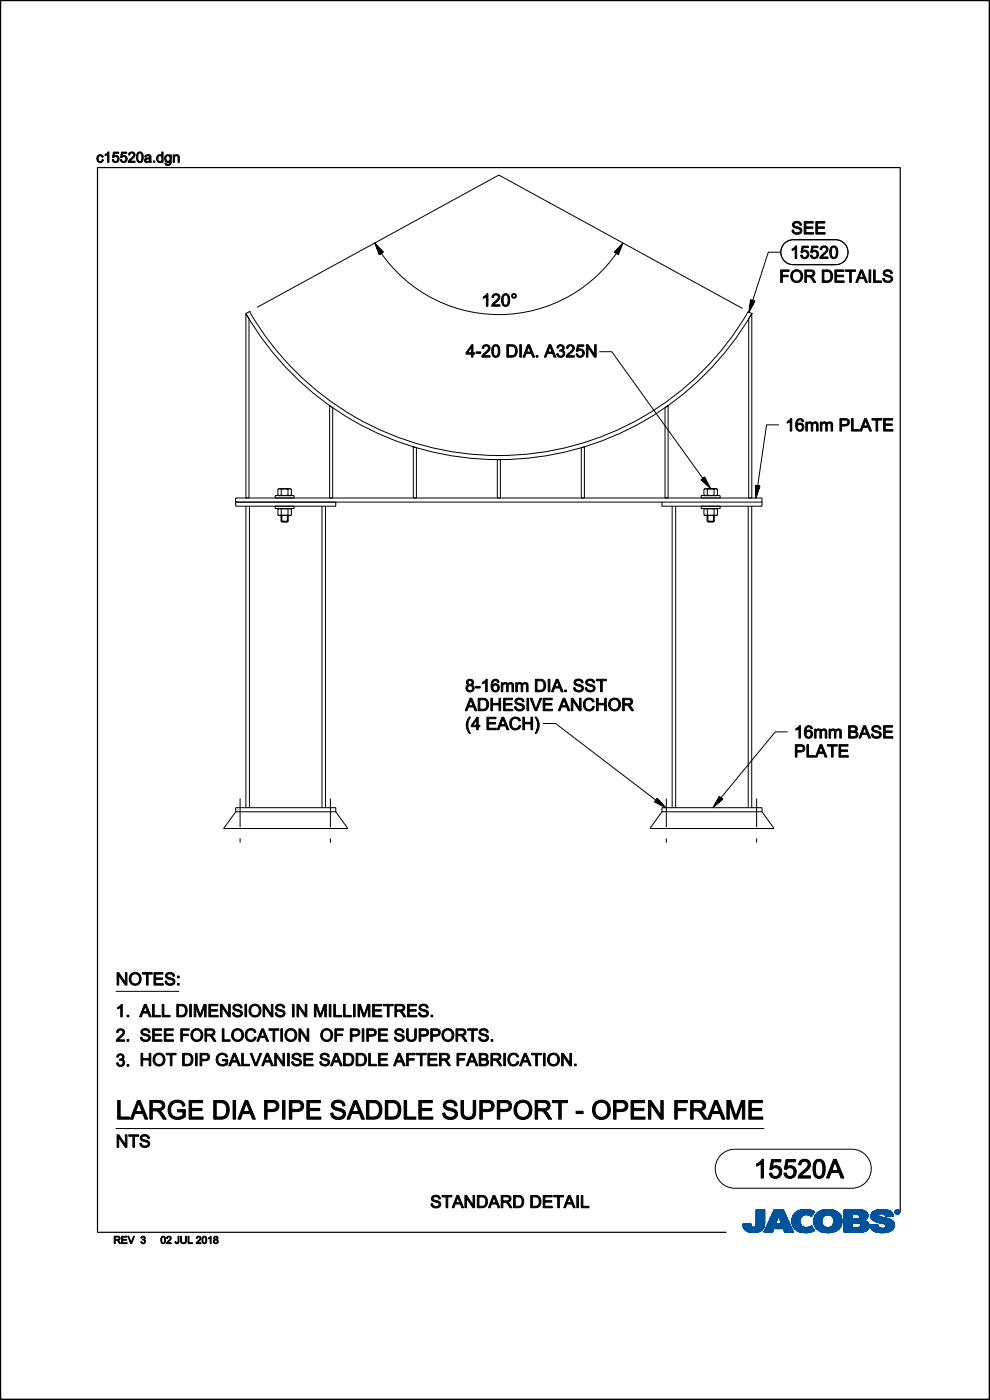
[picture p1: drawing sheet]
<svg xmlns="http://www.w3.org/2000/svg" width="210mm" height="297mm" viewBox="0 0 210 297" stroke-linecap="round" stroke-linejoin="round" font-family="sans-serif">
<path d="M191 257.3v-221.8h-170.3v225.9h133.4M.1 296.6v.3h209.7v-296.8h-209.7v296.8" fill="none" stroke="#000" stroke-width=".25"/>
<g fill="#000" stroke="#000" stroke-width=".21">
<path d="M20.7 33a.68 .68 0 0 1 1.2 .3l-.3 .1a.48 .48 0 0 0-.6-.3 .48 .48 0 0 0-.2 .7 .42 .42 0 0 0 .4 .5 .42 .42 0 0 0 .5-.4h.2a.76 .76 0 0 1-1.1 .5 .76 .76 0 0 1-.2-1.2z" fill-rule="evenodd"/>
<path d="M22.3 32.8l.8-.6v2.2h-.3v-1.7l-.5 .3z" fill-rule="evenodd"/>
<path d="M24.1 32.3h1.1v.2h-.9l-.1 .6a.73 .73 0 0 1 1 .4 .73 .73 0 0 1-.5 1 .73 .73 0 0 1-.9-.6l.3-.1a.48 .48 0 0 0 .6 .3 .48 .48 0 0 0 .3-.7 .48 .48 0 0 0-.7-.1l-.4 .1z" fill-rule="evenodd"/>
<path d="M25.8 32.3h1.1v.2h-.9l-.1 .6a.73 .73 0 0 1 1 .4 .73 .73 0 0 1-.5 1 .73 .73 0 0 1-.9-.6l.3-.1a.48 .48 0 0 0 .7 .3 .48 .48 0 0 0 .2-.7 .48 .48 0 0 0-.7-.1l-.4 .1z" fill-rule="evenodd"/>
<path d="M27.5 32.4a.72 .72 0 0 1 1.1 .2 .72 .72 0 0 1-.4 1l-.6 .6h1.1v.2h-1.5l.3-.5a1.2 1.2 0 0 0 .8-1.3l-.5-.1-.3 .4h-.3z" fill-rule="evenodd"/>
<path d="M29.3 32.4a1.54 1.54 0 0 0 .2 2.1 1.07 1.07 0 0 0 .8-1.7 .67 .67 0 0 0-1-.4zM29.4 32.6a.38 .38 0 0 1 .4-.1 .38 .38 0 0 1 .2 .3l.1 .9a.45 .45 0 0 1-.4 .6 .45 .45 0 0 1-.5-.6z" fill-rule="evenodd"/>
<path d="M30.8 33l-.1 .3h.3a.35 .35 0 0 1 .4-.3 .35 .35 0 0 1 .2 .5h-.3a.52 .52 0 0 0-.6 .7 .52 .52 0 0 0 .8 .2l.3-.2v.2h.3l-.1-.4a.9 .9 0 0 0-.3-1.1l-.5-.1zM31 33.8l.8-.2a.42 .42 0 0 1-.3 .6 .42 .42 0 0 1-.5-.3z" fill-rule="evenodd"/>
<path d="M32.5 34.1h.3v.3h-.3z" fill-rule="evenodd"/>
<path d="M33.4 33a.77 .77 0 0 0-.1 1.1 .77 .77 0 0 0 1 .1v.2h.3v-2.2h-.3v.8l-.4-.2zM33.6 33.2a.57 .57 0 0 1 .8 .3 .57 .57 0 0 1-.3 .7 .6 .6 0 0 1-.6-.3 .6 .6 0 0 1 .1-.7z" fill-rule="evenodd"/>
<path d="M35.1 33a.76 .76 0 0 0-.1 1.1 .76 .76 0 0 0 1 .1 .45 .45 0 0 1-.2 .6 .45 .45 0 0 1-.6-.2h-.2a.7 .7 0 0 0 .8 .5 .7 .7 0 0 0 .5-.9v-1.4h-.2v.2l-.3-.2h-.4zM35.3 33.2a.51 .51 0 0 1 .8 .4 .51 .51 0 0 1-.8 .5l-.1-.5z" fill-rule="evenodd"/>
<path d="M36.7 32.8h.3v.3a.57 .57 0 0 1 .7-.3 .57 .57 0 0 1 .3 .7v.9h-.2v-.9a.4 .4 0 0 0-.5-.5 .4 .4 0 0 0-.3 .6v.8h-.3z" fill-rule="evenodd"/>
<path d="M165.6 57.3h1.8v.3h-1.5v.8h1.3v.3h-1.3v1.2h-.3z" fill-rule="evenodd"/>
<path d="M168.1 57.6a1.34 1.34 0 0 0 0 2 1.34 1.34 0 0 0 2-.3 1.33 1.33 0 0 0-.2-1.8 1.33 1.33 0 0 0-1.8 .1zM168.4 57.8a.99 .99 0 0 1 1.5 .8 .99 .99 0 0 1-1.5 .8l-.3-.8z" fill-rule="evenodd"/>
<path d="M168.3 47.2a1.04 1.04 0 0 1 1.7 .6h-.3a.63 .63 0 0 0-.6-.5 .63 .63 0 0 0-.6 .5l.3 .2a1.05 1.05 0 0 1 1.3 1.1 1.11 1.11 0 0 1-1.2 .6 1.11 1.11 0 0 1-.9-.9h.3a.72 .72 0 0 0 .7 .6 .72 .72 0 0 0 .7-.6l-.3-.3a.98 .98 0 0 1-1.2-1.2z" fill-rule="evenodd"/>
<path d="M168 52.8l.8-.6h.2v2.6h-.3v-2l-.7 .3z" fill-rule="evenodd"/>
<path d="M170.1 52.2h1.4v.3h-1.1l-.1 .7a.88 .88 0 0 1 1.2 .5 .88 .88 0 0 1-.6 1.1 .88 .88 0 0 1-1.1-.7h.4a.58 .58 0 0 0 .7 .4 .58 .58 0 0 0 .4-.7 .58 .58 0 0 0-.6-.4l-.5 .2h-.3z" fill-rule="evenodd"/>
<path d="M170.6 47h1.9v.3h-1.6v.8h1.5v.3h-1.5v.9h1.7v.4h-2z" fill-rule="evenodd"/>
<path d="M170.7 57.3v2.6h.4v-1.2h.4a.81 .81 0 0 1 .8 .7l.3 .5h.5l-1-1.2a.74 .74 0 0 0 .7-.8 .74 .74 0 0 0-.9-.6zM171.1 57.6h.8a.46 .46 0 0 1 .6 .5 .46 .46 0 0 1-.7 .3h-.7z" fill-rule="evenodd"/>
<path d="M172.2 52.2h1.3v.3h-1l-.2 .7a.88 .88 0 0 1 1.3 .5 .88 .88 0 0 1-.6 1.1 .88 .88 0 0 1-1.1-.7h.3a.58 .58 0 0 0 .7 .4 .58 .58 0 0 0 .4-.7 .58 .58 0 0 0-.6-.4l-.5 .2h-.3z" fill-rule="evenodd"/>
<path d="M173.1 47h1.9v.3h-1.6v.8h1.5v.3h-1.5v.9h1.6v.4h-1.9z" fill-rule="evenodd"/>
<path d="M174.4 57.3v2.6h1a1.33 1.33 0 0 0 1.2-1.3 1.33 1.33 0 0 0-1.3-1.3zM174.8 57.6h.5a1.02 1.02 0 0 1 .9 1 1.02 1.02 0 0 1-.9 1h-.5z" fill-rule="evenodd"/>
<path d="M174.2 52.4a.87 .87 0 0 1 1.4 .2 .87 .87 0 0 1-.5 1.2l-.7 .7h1.2v.3h-1.7a3 3 0 0 1 1.3-1.5 .51 .51 0 0 0-.2-.8 .51 .51 0 0 0-.7 .5l-.3-.1z" fill-rule="evenodd"/>
<path d="M176.4 52.3a1.99 1.99 0 0 0 0 2.5 .95 .95 0 0 0 1.1-.2 .95 .95 0 0 0 .2-1.1 .95 .95 0 0 0-.2-1.1 .95 .95 0 0 0-1.1-.1zM176.5 52.6l.5-.1a1.64 1.64 0 0 1 0 2.1h-.3a1.69 1.69 0 0 1-.2-2z" fill-rule="evenodd"/>
<path d="M177.1 57.3h1.9v.3h-1.6v.8h1.5v.3h-1.5v.9h1.7v.3h-2z" fill-rule="evenodd"/>
<path d="M179.4 57.3h2.1v.3h-.9v2.3h-.4v-2.3h-.8z" fill-rule="evenodd"/>
<path d="M182.5 57.3l-1 2.6h.4l.3-.8h1.1l.3 .8h.4l-1.1-2.6zM182.7 57.5l.5 1.3h-.9z" fill-rule="evenodd"/>
<path d="M184.3 57.3h.4v2.6h-.4z" fill-rule="evenodd"/>
<path d="M185.3 57.3h.3v2.3h1.4v.3h-1.7z" fill-rule="evenodd"/>
<path d="M187.6 57.4a1.04 1.04 0 0 1 1.7 .6h-.4a.63 .63 0 0 0-.6-.5 .63 .63 0 0 0-.6 .6l.4 .2a1.05 1.05 0 0 1 1.2 1.1 1.11 1.11 0 0 1-1.1 .5 1.11 1.11 0 0 1-1-.8l.4-.1a.72 .72 0 0 0 .7 .6 .72 .72 0 0 0 .7-.5l-.4-.3a.98 .98 0 0 1-1.1-1.2z" fill-rule="evenodd"/>
<path d="M100.1 73.1l-1.2 1.7v.3h1.1v.7h.3v-.7h.4v-.3h-.4v-1.7zM100 73.6v1.2h-.8z" fill-rule="evenodd"/>
<path d="M101 74.6h1v.4h-1z" fill-rule="evenodd"/>
<path d="M102.5 63l.8-.7h.2v2.7h-.3v-2.1l-.7 .4z" fill-rule="evenodd"/>
<path d="M102.5 73.3a.87 .87 0 0 1 1.4 .2 .87 .87 0 0 1-.5 1.3l-.7 .7h1.3v.3h-1.8a3 3 0 0 1 1.3-1.6 .51 .51 0 0 0-.2-.8 .51 .51 0 0 0-.7 .5h-.3z" fill-rule="evenodd"/>
<path d="M104.7 73.3a1.99 1.99 0 0 0 0 2.4 .95 .95 0 0 0 1.1-.2 .95 .95 0 0 0 .2-1 .95 .95 0 0 0-.2-1.1 .95 .95 0 0 0-1.1-.1zM104.8 73.6l.5-.2a1.64 1.64 0 0 1 0 2.1h-.3a1.69 1.69 0 0 1-.2-1.9z" fill-rule="evenodd"/>
<path d="M104.6 62.5a.87 .87 0 0 1 1.4 .2 .87 .87 0 0 1-.5 1.3l-.8 .7h1.3v.3h-1.7a3 3 0 0 1 1.3-1.6 .51 .51 0 0 0-.2-.8 .51 .51 0 0 0-.7 .5h-.3z" fill-rule="evenodd"/>
<path d="M106.8 62.5a1.99 1.99 0 0 0 0 2.4 .95 .95 0 0 0 1.1-.2 .95 .95 0 0 0 .2-1 .95 .95 0 0 0-.2-1.1 .95 .95 0 0 0-1.1-.1zM106.9 62.8l.5-.2a1.64 1.64 0 0 1 0 2.1h-.3a1.69 1.69 0 0 1-.2-1.9z" fill-rule="evenodd"/>
<path d="M107.5 73.1v2.7h1a1.33 1.33 0 0 0 1.2-1.4 1.33 1.33 0 0 0-1.3-1.3zM107.9 73.4h.5a1.02 1.02 0 0 1 .9 1 1.02 1.02 0 0 1-.9 1.1h-.5z" fill-rule="evenodd"/>
<path d="M108.5 62.8a.5 .5 0 0 0 1 0 .5 .5 0 0 0-1 0zM108.7 62.8a.3 .3 0 0 1 .6 0 .3 .3 0 0 1-.6 0z" fill-rule="evenodd"/>
<path d="M110.3 73.1h.3v2.7h-.3z" fill-rule="evenodd"/>
<path d="M111.9 73.1l-1 2.7h.4l.3-.8h1.1l.3 .8h.4l-1.1-2.7zM112.1 73.4l.5 1.3h-.9z" fill-rule="evenodd"/>
<path d="M113.7 75.4h.4v.4h-.4z" fill-rule="evenodd"/>
<path d="M116.5 73.1l-1 2.7h.3l.3-.8h1.1l.3 .8h.4l-1-2.7zM116.7 73.4l.4 1.3h-.9z" fill-rule="evenodd"/>
<path d="M118.4 73.3a.71 .71 0 0 1 1 0 .71 .71 0 0 1-.1 1 .83 .83 0 0 1 0 1.5 .83 .83 0 0 1-1.2-.7l.3-.1a.53 .53 0 0 0 .6 .5 .53 .53 0 0 0 .5-.7 .53 .53 0 0 0-.8-.3l.1-.3a.46 .46 0 0 0 .5-.3 .46 .46 0 0 0-.4-.6 .46 .46 0 0 0-.5 .6l-.3-.1z" fill-rule="evenodd"/>
<path d="M120.4 73.3a.87 .87 0 0 1 1.4 .2 .87 .87 0 0 1-.5 1.3l-.8 .7h1.3v.3h-1.7a3 3 0 0 1 1.3-1.6 .51 .51 0 0 0-.2-.8 .51 .51 0 0 0-.7 .5h-.3z" fill-rule="evenodd"/>
<path d="M122.5 73.2h1.3v.3h-1l-.2 .7a.88 .88 0 0 1 1.3 .4 .88 .88 0 0 1-.6 1.2 .88 .88 0 0 1-1.1-.7l.3-.1a.58 .58 0 0 0 .7 .4 .58 .58 0 0 0 .5-.6 .58 .58 0 0 0-.7-.5l-.4 .3-.3-.1z" fill-rule="evenodd"/>
<path d="M124.4 73.1h.3l1.4 2.1v-2.1h.4v2.7h-.4l-1.4-2.1v2.1h-.3z" fill-rule="evenodd"/>
<path d="M167 89.5l.7-.7h.3v2.7h-.4v-2.1l-.6 .4z" fill-rule="evenodd"/>
<path d="M169.1 89.1a1.68 1.68 0 0 0 .3 2.4 .85 .85 0 0 0 1.1-1 .85 .85 0 0 0-1.3-.6l-.1 .2a.69 .69 0 0 1 .2-.8 .69 .69 0 0 1 .7-.1l.2 .3h.3a.79 .79 0 0 0-.6-.7 .79 .79 0 0 0-.8 .3zM169.1 90.6a.6 .6 0 0 1 1.2 0 .6 .6 0 0 1-1.2 0z" fill-rule="evenodd"/>
<path d="M170.9 89.5h.3v.3a.65 .65 0 0 1 1.1 0 .62 .62 0 0 1 .8-.3 .62 .62 0 0 1 .4 .6v1.4h-.3v-1.3a.43 .43 0 0 0-.5-.5 .43 .43 0 0 0-.3 .6v1.2h-.3v-1.3a.44 .44 0 0 0-.6-.4 .44 .44 0 0 0-.2 .7v1h-.4z" fill-rule="evenodd"/>
<path d="M174 89.5h.3v.3a.65 .65 0 0 1 1.1 0 .62 .62 0 0 1 .7-.3 .62 .62 0 0 1 .5 .6v1.4h-.3v-1.3a.43 .43 0 0 0-.5-.5 .43 .43 0 0 0-.3 .6v1.2h-.3v-1.3a.44 .44 0 0 0-.6-.4 .44 .44 0 0 0-.3 .7v1h-.3z" fill-rule="evenodd"/>
<path d="M178.2 88.8v2.7h.3v-1.1h.7a.81 .81 0 0 0 1-.8 .81 .81 0 0 0-1-.8zM178.5 89.1h.7a.49 .49 0 0 1 .6 .5 .49 .49 0 0 1-.6 .5h-.7z" fill-rule="evenodd"/>
<path d="M180.6 88.8h.4v2.3h1.3v.4h-1.7z" fill-rule="evenodd"/>
<path d="M183.4 88.8l-1 2.7h.4l.3-.8h1.1l.3 .8h.4l-1.1-2.7zM183.6 89.1l.5 1.3h-.9z" fill-rule="evenodd"/>
<path d="M185 88.8h2.1v.3h-.9v2.4h-.4v-2.4h-.8z" fill-rule="evenodd"/>
<path d="M187.4 88.8h1.9v.3h-1.5v.8h1.4v.3h-1.4v.9h1.6v.4h-2z" fill-rule="evenodd"/>
<path d="M99.7 148.1l-1 2.7h.4l.2-.8h1.2l.3 .8h.4l-1.1-2.7zM99.9 148.4l.4 1.3h-.9z" fill-rule="evenodd"/>
<path d="M99.1 144.3l-.1 .7 .3 .3a.79 .79 0 0 0-.2 1.2 .79 .79 0 0 0 1.2 0 .79 .79 0 0 0-.2-1.2 .71 .71 0 0 0 .1-1.1 .71 .71 0 0 0-1.1 .1zM99.3 144.8a.43 .43 0 0 1 .8 0 .43 .43 0 0 1-.8 0zM99.2 146a.54 .54 0 0 1 1 0 .54 .54 0 0 1-1 0z" fill-rule="evenodd"/>
<path d="M99.6 152.1h.2l-.4 .7a3 3 0 0 0 .4 2.8h-.2a2.67 2.67 0 0 1 0-3.5z" fill-rule="evenodd"/>
<path d="M100.9 145.6h1v.4h-1z" fill-rule="evenodd"/>
<path d="M101.2 152.2l-1.2 1.7v.3h1.1v.6h.3v-.6h.4v-.3h-.4v-1.7zM101.1 152.7v1.2h-.8z" fill-rule="evenodd"/>
<path d="M101.4 148.1v2.7h1a1.33 1.33 0 0 0 1.2-1.4 1.33 1.33 0 0 0-1.3-1.3zM101.8 148.4h.5a1.02 1.02 0 0 1 1 1.1 1.02 1.02 0 0 1-.9 1h-.6z" fill-rule="evenodd"/>
<path d="M103.3 152.2h1.9v.3h-1.6v.8h1.5v.3h-1.5v.9h1.7v.3h-2z" fill-rule="evenodd"/>
<path d="M102.4 144.8l.7-.7h.2v2.7h-.3v-2.1l-.6 .4z" fill-rule="evenodd"/>
<path d="M104.1 148.1h.4v1.1h1.3v-1.1h.4v2.7h-.4v-1.3h-1.3v1.3h-.4z" fill-rule="evenodd"/>
<path d="M106.5 152.2l-1 2.6h.3l.3-.8h1.1l.3 .8h.4l-1-2.6zM106.7 152.4l.4 1.3h-.9z" fill-rule="evenodd"/>
<path d="M104.5 144.4a1.68 1.68 0 0 0 .3 2.4 .85 .85 0 0 0 1.1-1 .85 .85 0 0 0-1.3-.6l-.1 .2a.69 .69 0 0 1 .1-.8 .69 .69 0 0 1 .8-.1l.1 .3h.4a.79 .79 0 0 0-.6-.7 .79 .79 0 0 0-.8 .3zM104.5 145.9a.6 .6 0 0 1 1.2 0 .6 .6 0 0 1-1.2 0z" fill-rule="evenodd"/>
<path d="M106.3 144.8h.3v.3a.65 .65 0 0 1 1.1 0 .62 .62 0 0 1 .8-.3 .62 .62 0 0 1 .4 .6v1.4h-.3v-1.3a.43 .43 0 0 0-.5-.5 .43 .43 0 0 0-.3 .6v1.2h-.3v-1.3a.44 .44 0 0 0-.6-.4 .44 .44 0 0 0-.2 .7v1h-.4z" fill-rule="evenodd"/>
<path d="M106.8 148.1h1.9v.3h-1.6v.9h1.5v.3h-1.5v.9h1.7v.3h-2z" fill-rule="evenodd"/>
<path d="M109.5 148.3a1.04 1.04 0 0 1 1.7 .6h-.4a.63 .63 0 0 0-.6-.5 .63 .63 0 0 0-.6 .5l.4 .3a1.05 1.05 0 0 1 1.2 1 1.11 1.11 0 0 1-1.1 .6 1.11 1.11 0 0 1-1-.9h.4a.72 .72 0 0 0 .7 .6 .72 .72 0 0 0 .7-.6l-.4-.2a.98 .98 0 0 1-1.2-1.3z" fill-rule="evenodd"/>
<path d="M109.4 144.8h.3v.3a.65 .65 0 0 1 1.1 0 .62 .62 0 0 1 .7-.3 .62 .62 0 0 1 .5 .6v1.4h-.3v-1.3a.43 .43 0 0 0-.5-.5 .43 .43 0 0 0-.3 .6v1.2h-.3v-1.3a.44 .44 0 0 0-.6-.4 .44 .44 0 0 0-.3 .7v1h-.3z" fill-rule="evenodd"/>
<path d="M108.5 152.4a1.15 1.15 0 0 1 1.9 .5l-.3 .1a.87 .87 0 0 0-1.2-.5 .87 .87 0 0 0-.4 1.2 .82 .82 0 0 0 .7 .8 .82 .82 0 0 0 .9-.6l.4 .1a1.22 1.22 0 0 1-1.6 .8 1.22 1.22 0 0 1-.8-1.6z" fill-rule="evenodd"/>
<path d="M110.9 152.2h.4v1h1.3v-1h.4v2.6h-.4v-1.2h-1.3v1.2h-.4z" fill-rule="evenodd"/>
<path d="M111.8 148.1h.3v2.7h-.3z" fill-rule="evenodd"/>
<path d="M112.5 148.1h.4l.8 2.4 .8-2.4h.4l-1 2.7h-.4z" fill-rule="evenodd"/>
<path d="M113.6 144.1v2.7h.9a1.33 1.33 0 0 0 1.3-1.4 1.33 1.33 0 0 0-1.3-1.3zM113.9 144.4h.6a1.02 1.02 0 0 1 .9 1 1.02 1.02 0 0 1-.9 1h-.6z" fill-rule="evenodd"/>
<path d="M113.5 152.1h.2a2.67 2.67 0 0 1 0 3.5h-.2a3.1 3.1 0 0 0 0-3.5z" fill-rule="evenodd"/>
<path d="M115.2 148.1h1.9v.3h-1.5v.9h1.4v.3h-1.4v.9h1.6v.3h-2z" fill-rule="evenodd"/>
<path d="M116.3 144.1h.3v2.7h-.3z" fill-rule="evenodd"/>
<path d="M118 144.1l-1 2.7h.3l.3-.8h1.1l.4 .8h.3l-1-2.7zM118.2 144.4l.4 1.3h-.9z" fill-rule="evenodd"/>
<path d="M119.4 148.1l-1 2.7h.4l.3-.8h1.1l.3 .8h.4l-1.1-2.7zM119.6 148.4l.5 1.3h-.9z" fill-rule="evenodd"/>
<path d="M119.8 146.4h.3v.4h-.3z" fill-rule="evenodd"/>
<path d="M121.2 148.1h.3l1.4 2.1v-2.1h.4v2.7h-.4l-1.4-2.1v2.1h-.3z" fill-rule="evenodd"/>
<path d="M122 144.3a1.04 1.04 0 0 1 1.7 .5l-.3 .1a.63 .63 0 0 0-.7-.5 .63 .63 0 0 0-.6 .5l.4 .2a1.05 1.05 0 0 1 1.2 1.1 1.11 1.11 0 0 1-1.1 .6 1.11 1.11 0 0 1-.9-.9h.3a.72 .72 0 0 0 .7 .6 .72 .72 0 0 0 .7-.6l-.4-.3a.98 .98 0 0 1-1.1-1.2z" fill-rule="evenodd"/>
<path d="M124.5 144.3a1.04 1.04 0 0 1 1.7 .5l-.4 .1a.63 .63 0 0 0-.6-.5 .63 .63 0 0 0-.6 .5l.4 .2a1.05 1.05 0 0 1 1.2 1.1 1.11 1.11 0 0 1-1.1 .6 1.11 1.11 0 0 1-1-.9h.4a.72 .72 0 0 0 .7 .6 .72 .72 0 0 0 .7-.6l-.4-.3a.98 .98 0 0 1-1.2-1.2z" fill-rule="evenodd"/>
<path d="M124.2 148.4a1.15 1.15 0 0 1 1.8 .5h-.3a.87 .87 0 0 0-1.2-.4 .87 .87 0 0 0-.4 1.1 .82 .82 0 0 0 .7 .9 .82 .82 0 0 0 .9-.7l.4 .1a1.22 1.22 0 0 1-1.6 .9 1.22 1.22 0 0 1-.7-1.6z" fill-rule="evenodd"/>
<path d="M126.5 148.1h.4v1.1h1.4v-1.1h.3v2.7h-.3v-1.3h-1.4v1.3h-.4z" fill-rule="evenodd"/>
<path d="M126.5 144.1h2.1v.3h-.9v2.4h-.3v-2.4h-.9z" fill-rule="evenodd"/>
<path d="M129.4 148.5a1.34 1.34 0 0 0 .1 2 1.34 1.34 0 0 0 2-.3 1.33 1.33 0 0 0-.3-1.8 1.33 1.33 0 0 0-1.8 .1zM129.7 148.6a.99 .99 0 0 1 1.6 .9 .99 .99 0 0 1-1.6 .7l-.2-.7z" fill-rule="evenodd"/>
<path d="M132.1 148.1v2.7h.3v-1.2h.4a.81 .81 0 0 1 .8 .6l.4 .6h.4l-1-1.2a.74 .74 0 0 0 .8-.9 .74 .74 0 0 0-.9-.6zM132.4 148.4h.9a.46 .46 0 0 1 .5 .5 .46 .46 0 0 1-.6 .4h-.8z" fill-rule="evenodd"/>
<path d="M168.8 154.6l.8-.7h.2v2.7h-.3v-2.1l-.7 .4z" fill-rule="evenodd"/>
<path d="M170.9 154.2a1.68 1.68 0 0 0 .4 2.4 .85 .85 0 0 0 1.1-.9 .85 .85 0 0 0-1.3-.6l-.2 .1a.69 .69 0 0 1 .2-.7 .69 .69 0 0 1 .8-.2l.1 .3h.3a.78 .78 0 0 0-.6-.7 .78 .78 0 0 0-.8 .3zM171 155.8a.57 .57 0 0 1 1.1 0 .57 .57 0 0 1-1.1 0z" fill-rule="evenodd"/>
<path d="M172.8 154.7h.3v.2a.65 .65 0 0 1 1.1 .1 .62 .62 0 0 1 .7-.4 .62 .62 0 0 1 .5 .7v1.3h-.3v-1.2a.43 .43 0 0 0-.5-.5 .43 .43 0 0 0-.4 .6v1.1h-.3v-1.3a.44 .44 0 0 0-.6-.4 .44 .44 0 0 0-.2 .7v1h-.3z" fill-rule="evenodd"/>
<path d="M175.9 154.7h.3v.2a.65 .65 0 0 1 1.1 .1 .62 .62 0 0 1 .7-.4 .62 .62 0 0 1 .5 .7v1.3h-.4v-1.2a.43 .43 0 0 0-.4-.5 .43 .43 0 0 0-.4 .6v1.1h-.3v-1.3a.44 .44 0 0 0-.6-.4 .44 .44 0 0 0-.2 .7v1h-.3z" fill-rule="evenodd"/>
<path d="M180 153.9v2.7h1a.75 .75 0 0 0 .9-.5 .75 .75 0 0 0-.4-.9 .67 .67 0 0 0 .3-.9 .67 .67 0 0 0-.8-.4zM180.3 154.3h.6a.44 .44 0 0 1 .5 .1 .44 .44 0 0 1 0 .6l-1.1 .1zM180.3 155.4h.7a.49 .49 0 0 1 .6 .4 .49 .49 0 0 1-.6 .5h-.7z" fill-rule="evenodd"/>
<path d="M183.2 153.9l-1 2.7h.4l.3-.8h1.1l.3 .8h.4l-1.1-2.7zM183.4 154.2l.5 1.3h-.9z" fill-rule="evenodd"/>
<path d="M185.2 154.1a1.04 1.04 0 0 1 1.7 .6h-.4a.63 .63 0 0 0-.6-.5 .63 .63 0 0 0-.6 .5l.3 .3a1.05 1.05 0 0 1 1.3 1 1.11 1.11 0 0 1-1.1 .6 1.11 1.11 0 0 1-1-.9h.4a.72 .72 0 0 0 .7 .6 .72 .72 0 0 0 .7-.5l-.4-.3a.98 .98 0 0 1-1.2-1.2z" fill-rule="evenodd"/>
<path d="M187.4 153.9h1.9v.4h-1.5v.8h1.4v.3h-1.4v.9h1.6v.3h-2z" fill-rule="evenodd"/>
<path d="M168.7 158v2.6h.4v-1.1h.6a.81 .81 0 0 0 1-.8 .81 .81 0 0 0-1-.7zM169.1 158.3h.6a.49 .49 0 0 1 .7 .5 .49 .49 0 0 1-.7 .4h-.6z" fill-rule="evenodd"/>
<path d="M171.2 158h.3v2.3h1.3v.3h-1.6z" fill-rule="evenodd"/>
<path d="M174 158l-1.1 2.6h.4l.3-.8h1.1l.3 .8h.4l-1.1-2.6zM174.1 158.3l.5 1.2h-.9z" fill-rule="evenodd"/>
<path d="M175.5 158h2.1v.3h-.9v2.3h-.3v-2.3h-.9z" fill-rule="evenodd"/>
<path d="M178 158h1.9v.3h-1.6v.8h1.5v.3h-1.5v.9h1.6v.3h-1.9z" fill-rule="evenodd"/>
<path d="M24.8 206.3h.4l1.4 2.1v-2.1h.3v2.7h-.3l-1.4-2.1v2.1h-.4z" fill-rule="evenodd"/>
<path d="M25 213.7l.7-.6h.2v2.6h-.3v-2.1l-.6 .4z" fill-rule="evenodd"/>
<path d="M26.9 215.3h.4v.4h-.4z" fill-rule="evenodd"/>
<path d="M27.8 206.7a1.34 1.34 0 0 0 0 2 1.34 1.34 0 0 0 2-.3 1.33 1.33 0 0 0-.3-1.8 1.33 1.33 0 0 0-1.7 .1zM28 206.8a.99 .99 0 0 1 1.6 .9 .99 .99 0 0 1-1.6 .8l-.2-.8z" fill-rule="evenodd"/>
<path d="M30.6 213.1l-1 2.6h.4l.3-.8h1.1l.3 .8h.4l-1.1-2.6zM30.8 213.3l.5 1.3h-.9z" fill-rule="evenodd"/>
<path d="M30.2 206.3h2.1v.3h-.9v2.4h-.3v-2.4h-.9z" fill-rule="evenodd"/>
<path d="M32.4 213.1h.3v2.3h1.3v.3h-1.6z" fill-rule="evenodd"/>
<path d="M32.7 206.3h1.9v.3h-1.6v.9h1.5v.3h-1.5v.9h1.6v.3h-1.9z" fill-rule="evenodd"/>
<path d="M34.4 213.1h.4v2.3h1.3v.3h-1.7z" fill-rule="evenodd"/>
<path d="M35.4 206.5a1.04 1.04 0 0 1 1.6 .6h-.3a.63 .63 0 0 0-.6-.5 .63 .63 0 0 0-.6 .5l.3 .3a1.05 1.05 0 0 1 1.3 1 1.11 1.11 0 0 1-1.2 .6 1.11 1.11 0 0 1-.9-.9h.3a.72 .72 0 0 0 .7 .6 .72 .72 0 0 0 .8-.6l-.4-.2a.98 .98 0 0 1-1.2-1.3z" fill-rule="evenodd"/>
<path d="M37.5 213.1v2.6h1a1.33 1.33 0 0 0 1.2-1.3 1.33 1.33 0 0 0-1.3-1.3zM37.9 213.4h.5a1.02 1.02 0 0 1 .9 1 1.02 1.02 0 0 1-.9 1h-.5z" fill-rule="evenodd"/>
<path d="M37.6 207.1v.3h.4v-.3zM37.6 208.6v.4h.4v-.4z" fill-rule="evenodd"/>
<path d="M40.2 213.1h.4v2.6h-.4z" fill-rule="evenodd"/>
<path d="M40.8 218.6a1.34 1.34 0 0 0 .1 2 1.34 1.34 0 0 0 2-.3 1.33 1.33 0 0 0-.3-1.8 1.33 1.33 0 0 0-1.8 .1zM41.1 218.8a.99 .99 0 0 1 1.6 .8 .99 .99 0 0 1-1.6 .8l-.2-.8z" fill-rule="evenodd"/>
<path d="M41.2 213.1h.5l.8 2.2 .8-2.2h.4v2.6h-.3v-2.2l-.8 2.2h-.3l-.8-2.2v2.2h-.3z" fill-rule="evenodd"/>
<path d="M44.3 213.1h1.9v.3h-1.5v.8h1.4v.3h-1.4v.9h1.6v.3h-2z" fill-rule="evenodd"/>
<path d="M46.8 213.1h.3l1.4 2v-2h.3v2.6h-.3l-1.4-2.1v2.1h-.3z" fill-rule="evenodd"/>
<path d="M49.5 218.6a1.34 1.34 0 0 0 0 2 1.34 1.34 0 0 0 2-.3 1.33 1.33 0 0 0-.2-1.8 1.33 1.33 0 0 0-1.8 .1zM49.8 218.8a.99 .99 0 0 1 1.5 .8 .99 .99 0 0 1-1.6 .8l-.2-.8z" fill-rule="evenodd"/>
<path d="M49.7 213.2a1.04 1.04 0 0 1 1.6 .6h-.3a.63 .63 0 0 0-.6-.5 .63 .63 0 0 0-.6 .6l.3 .2a1.05 1.05 0 0 1 1.3 1.1 1.11 1.11 0 0 1-1.2 .6 1.11 1.11 0 0 1-.9-.9l.3-.1a.72 .72 0 0 0 .7 .7 .72 .72 0 0 0 .8-.6l-.4-.3a.98 .98 0 0 1-1.2-1.2z" fill-rule="evenodd"/>
<path d="M52 213.1h.3v2.6h-.3z" fill-rule="evenodd"/>
<path d="M53.2 213.4a1.34 1.34 0 0 0 0 2 1.34 1.34 0 0 0 2-.3 1.33 1.33 0 0 0-.2-1.7 1.33 1.33 0 0 0-1.8 0zM53.5 213.6a.99 .99 0 0 1 1.5 .8 .99 .99 0 0 1-1.6 .8l-.2-.8z" fill-rule="evenodd"/>
<path d="M52.4 218.5a1.15 1.15 0 0 1 1.9 .5l-.3 .1a.87 .87 0 0 0-1.2-.5 .87 .87 0 0 0-.4 1.2 .82 .82 0 0 0 .7 .8 .82 .82 0 0 0 .9-.6l.3 .1a1.22 1.22 0 0 1-1.5 .8 1.22 1.22 0 0 1-.8-1.6z" fill-rule="evenodd"/>
<path d="M55.8 213.1h.4l1.4 2v-2h.3v2.6h-.4l-1.4-2.1v2.1h-.3z" fill-rule="evenodd"/>
<path d="M58.7 213.2a1.04 1.04 0 0 1 1.7 .6h-.3a.63 .63 0 0 0-.7-.5 .63 .63 0 0 0-.6 .6l.4 .2a1.05 1.05 0 0 1 1.2 1.1 1.11 1.11 0 0 1-1.1 .6 1.11 1.11 0 0 1-.9-.9l.3-.1a.72 .72 0 0 0 .7 .7 .72 .72 0 0 0 .7-.6l-.4-.3a.98 .98 0 0 1-1.1-1.2z" fill-rule="evenodd"/>
<path d="M60.8 218.6a1.34 1.34 0 0 0 0 2 1.34 1.34 0 0 0 2-.3 1.33 1.33 0 0 0-.2-1.8 1.33 1.33 0 0 0-1.8 .1zM61.1 218.8a.99 .99 0 0 1 1.5 .8 .99 .99 0 0 1-1.6 .8l-.2-.8z" fill-rule="evenodd"/>
<path d="M62 213.1h.4v2.6h-.4z" fill-rule="evenodd"/>
<path d="M63 213.1h.4l1.4 2v-2h.3v2.6h-.4l-1.4-2.1v2.1h-.3z" fill-rule="evenodd"/>
<path d="M66.7 213.1h.5l.8 2.2 .7-2.2h.5v2.6h-.3v-2.2l-.8 2.2h-.3l-.8-2.2v2.2h-.3z" fill-rule="evenodd"/>
<path d="M68.4 218.6a1.34 1.34 0 0 0 0 2 1.34 1.34 0 0 0 2-.3 1.33 1.33 0 0 0-.2-1.8 1.33 1.33 0 0 0-1.8 .1zM68.7 218.8a.99 .99 0 0 1 1.5 .8 .99 .99 0 0 1-1.5 .8l-.3-.8z" fill-rule="evenodd"/>
<path d="M69.8 213.1h.4v2.6h-.4z" fill-rule="evenodd"/>
<path d="M70.8 213.1h.3v2.3h1.3v.3h-1.6z" fill-rule="evenodd"/>
<path d="M72.9 213.1h.3v2.3h1.3v.3h-1.6z" fill-rule="evenodd"/>
<path d="M75 213.1h.3v2.6h-.3z" fill-rule="evenodd"/>
<path d="M75.9 213.1h.6l.7 2.2 .8-2.2h.5v2.6h-.4v-2.2l-.7 2.2h-.4l-.7-2.2v2.2h-.4z" fill-rule="evenodd"/>
<path d="M79 213.1h2v.3h-1.6v.8h1.5v.3h-1.5v.9h1.6v.3h-2z" fill-rule="evenodd"/>
<path d="M81.3 213.1h2.1v.3h-.9v2.3h-.3v-2.3h-.9z" fill-rule="evenodd"/>
<path d="M83.8 213.1v2.6h.3v-1.2l.8 .1 .8 1.1h.4l-1-1.2a.74 .74 0 0 0 .8-.8 .74 .74 0 0 0-1-.6zM84.1 213.4h.9a.46 .46 0 0 1 .5 .5 .46 .46 0 0 1-.6 .3h-.8z" fill-rule="evenodd"/>
<path d="M86.4 213.1h2v.3h-1.6v.8h1.5v.3h-1.5v.9h1.6v.3h-2z" fill-rule="evenodd"/>
<path d="M86.2 218.3h.4v1.5a.71 .71 0 0 0 .7 .8 .71 .71 0 0 0 .7-.8v-1.5h.3v1.5a1.05 1.05 0 0 1-1 1.1 1.05 1.05 0 0 1-1.1-1.1z" fill-rule="evenodd"/>
<path d="M89.1 213.2a1.04 1.04 0 0 1 1.7 .6h-.3a.63 .63 0 0 0-.6-.5 .63 .63 0 0 0-.7 .6l.4 .2a1.05 1.05 0 0 1 1.3 1.1 1.11 1.11 0 0 1-1.2 .6 1.11 1.11 0 0 1-.9-.9l.3-.1a.72 .72 0 0 0 .7 .7 .72 .72 0 0 0 .7-.6l-.4-.3a.98 .98 0 0 1-1.1-1.2z" fill-rule="evenodd"/>
<path d="M91.4 215.3h.4v.4h-.4z" fill-rule="evenodd"/>
<path d="M94.1 218.6a1.34 1.34 0 0 0 0 2 1.34 1.34 0 0 0 2-.3 1.33 1.33 0 0 0-.2-1.8 1.33 1.33 0 0 0-1.8 .1zM94.4 218.8a.99 .99 0 0 1 1.5 .8 .99 .99 0 0 1-1.5 .8l-.3-.8z" fill-rule="evenodd"/>
<path d="M25 223.7a.71 .71 0 0 1 1.1 0 .71 .71 0 0 1-.1 1.1 .83 .83 0 0 1 0 1.4 .83 .83 0 0 1-1.3-.7h.3a.53 .53 0 0 0 .7 .5 .53 .53 0 0 0 .4-.7 .53 .53 0 0 0-.7-.4v-.2a.46 .46 0 0 0 .6-.4 .46 .46 0 0 0-.5-.5 .46 .46 0 0 0-.4 .5l-.4-.1z" fill-rule="evenodd"/>
<path d="M25 233.5h.5v3.5h1.9v.4h-2.4z" fill-rule="evenodd"/>
<path d="M25 218.4a.87 .87 0 0 1 1.3 .2 .87 .87 0 0 1-.5 1.3l-.7 .7h1.3v.3h-1.7a3 3 0 0 1 1.2-1.5 .51 .51 0 0 0-.2-.9 .51 .51 0 0 0-.6 .5h-.4z" fill-rule="evenodd"/>
<path d="M26.9 220.5h.4v.4h-.4z" fill-rule="evenodd"/>
<path d="M26.9 225.8h.4v.4h-.4z" fill-rule="evenodd"/>
<path d="M29.2 233.5l-1.6 3.9h.6l.4-1.2h1.7l.5 1.2h.6l-1.7-3.9zM29.4 233.9l.7 1.9h-1.3z" fill-rule="evenodd"/>
<path d="M30.1 218.4a1.04 1.04 0 0 1 1.7 .6h-.3a.63 .63 0 0 0-.6-.5 .63 .63 0 0 0-.7 .5l.4 .3a1.05 1.05 0 0 1 1.3 1.1 1.11 1.11 0 0 1-1.2 .5 1.11 1.11 0 0 1-.9-.8l.3-.1a.72 .72 0 0 0 .7 .6 .72 .72 0 0 0 .7-.5l-.4-.3a.98 .98 0 0 1-1.1-1.2z" fill-rule="evenodd"/>
<path d="M29.9 223.5h.4v1h1.3v-1h.4v2.6h-.4v-1.2h-1.3v1.2h-.4z" fill-rule="evenodd"/>
<path d="M31.8 233.5v3.9h.5v-1.7h.6a1.22 1.22 0 0 1 1.2 .9l.5 .8h.7l-.8-1.3-.7-.5a1.1 1.1 0 0 0 1.1-1.2 1.1 1.1 0 0 0-1.4-.9zM32.3 233.9h1.3a.7 .7 0 0 1 .8 .7 .7 .7 0 0 1-1 .6h-1.1z" fill-rule="evenodd"/>
<path d="M32.4 218.3h1.9v.3h-1.6v.8h1.5v.3h-1.5v.9h1.7v.3h-2z" fill-rule="evenodd"/>
<path d="M32.8 223.8a1.34 1.34 0 0 0 0 2 1.34 1.34 0 0 0 2-.3 1.33 1.33 0 0 0-.2-1.8 1.33 1.33 0 0 0-1.8 .1zM33.1 224a.99 .99 0 0 1 1.6 .8 .99 .99 0 0 1-1.6 .8l-.3-.8z" fill-rule="evenodd"/>
<path d="M34.8 218.3h2v.3h-1.6v.8h1.5v.3h-1.5v.9h1.6v.3h-2z" fill-rule="evenodd"/>
<path d="M35.3 223.5h2.1v.3h-.9v2.3h-.4v-2.3h-.8z" fill-rule="evenodd"/>
<path d="M36.2 233.9a1.85 1.85 0 0 1 3.1 .7l-.5 .1a1.39 1.39 0 0 0-1.8-.7 1.39 1.39 0 0 0-.8 1.8 1.55 1.55 0 0 0 2.6 .8v-.7h-1.2v-.5h1.7v1.5a2.15 2.15 0 0 1-3 .1 2.15 2.15 0 0 1-.1-3.1z" fill-rule="evenodd"/>
<path d="M38.4 218.3h1.7v.3h-1.4v.8h1.2v.3h-1.2v1.2h-.3z" fill-rule="evenodd"/>
<path d="M38.7 223.5v2.6h1a1.33 1.33 0 0 0 1.2-1.3 1.33 1.33 0 0 0-1.2-1.3zM39.1 223.8h.5a1.02 1.02 0 0 1 1 1 1.02 1.02 0 0 1-.9 1h-.6z" fill-rule="evenodd"/>
<path d="M40.1 233.5h2.9v.4h-2.4v1.2h2.2v.5h-2.2v1.4h2.5v.4h-3z" fill-rule="evenodd"/>
<path d="M41.5 223.5h.3v2.6h-.3z" fill-rule="evenodd"/>
<path d="M42.4 223.5v2.6h.4v-1.1h.7a.81 .81 0 0 0 1-.8 .81 .81 0 0 0-1.1-.7zM42.8 223.8h.7a.49 .49 0 0 1 .6 .4 .49 .49 0 0 1-.6 .5h-.7z" fill-rule="evenodd"/>
<path d="M43.5 218.3v2.6h.3v-1.2h.4a.81 .81 0 0 1 .8 .7l.4 .5h.4l-1-1.2a.74 .74 0 0 0 .8-.8 .74 .74 0 0 0-.9-.6zM43.8 218.5h.9a.46 .46 0 0 1 .5 .5 .46 .46 0 0 1-.6 .4h-.8z" fill-rule="evenodd"/>
<path d="M45.3 233.5v3.9h1.5a1.79 1.79 0 0 0 1.8-2.3 1.64 1.64 0 0 0-1.9-1.6zM45.9 233.9h.8a1.4 1.4 0 0 1 1.3 2.1 1.11 1.11 0 0 1-1.3 1h-.8z" fill-rule="evenodd"/>
<path d="M47.2 218.3h.3v2.3h1.3v.3h-1.6z" fill-rule="evenodd"/>
<path d="M46.3 223.7a1.21 1.21 0 0 1 2 .5l-.4 .1a.96 .96 0 0 0-1.3-.5 .96 .96 0 0 0-.3 1.4 1.05 1.05 0 0 0 1.7 .4v-.5h-.8v-.3h1.1v.9a1.43 1.43 0 0 1-2.1 .1 1.43 1.43 0 0 1 .1-2.1z" fill-rule="evenodd"/>
<path d="M49.5 223.5l-1 2.6h.4l.3-.8h1.1l.3 .8h.4l-1.1-2.6zM49.7 223.7l.5 1.3h-.9z" fill-rule="evenodd"/>
<path d="M49.4 233.5h.6v3.9h-.6z" fill-rule="evenodd"/>
<path d="M52 233.5l-1.5 3.9h.5l.4-1.2h1.7l.5 1.2h.6l-1.6-3.9zM52.3 233.9l.7 1.9h-1.4z" fill-rule="evenodd"/>
<path d="M51.3 223.5h.3v2.3h1.3v.3h-1.6z" fill-rule="evenodd"/>
<path d="M53.1 223.5h.3l.9 2.3 .8-2.3h.4l-1 2.6h-.4z" fill-rule="evenodd"/>
<path d="M55.5 218.3l-1 2.6h.4l.3-.8h1.1l.3 .8h.4l-1.1-2.6zM55.7 218.5l.5 1.3h-.9z" fill-rule="evenodd"/>
<path d="M56.5 223.5l-1 2.6h.4l.3-.8h1.1l.3 .8h.4l-1.1-2.6zM56.7 223.7l.5 1.3h-.9z" fill-rule="evenodd"/>
<path d="M56.1 233.5v3.9h.6v-1.6h1a1.22 1.22 0 0 0 1.5-1.2 1.22 1.22 0 0 0-1.6-1.1zM56.7 233.9h1a.74 .74 0 0 1 .9 .7 .74 .74 0 0 1-.9 .7h-1z" fill-rule="evenodd"/>
<path d="M57 218.3h2.1v.3h-.8v2.3h-.4v-2.3h-.9z" fill-rule="evenodd"/>
<path d="M58.3 223.5h.3l1.4 2v-2h.4v2.6h-.4l-1.4-2.1v2.1h-.3z" fill-rule="evenodd"/>
<path d="M59.6 218.3h.3v2.6h-.3z" fill-rule="evenodd"/>
<path d="M59.9 233.5h.6v3.9h-.6z" fill-rule="evenodd"/>
<path d="M61 223.5h.4v2.6h-.4z" fill-rule="evenodd"/>
<path d="M61.4 233.5v3.9h.5v-1.6h1a1.22 1.22 0 0 0 1.5-1.2 1.22 1.22 0 0 0-1.5-1.1zM61.9 233.9h1a.74 .74 0 0 1 1 .7 .74 .74 0 0 1-1 .7h-1z" fill-rule="evenodd"/>
<path d="M62.2 223.6a1.04 1.04 0 0 1 1.7 .6h-.4a.63 .63 0 0 0-.6-.5 .63 .63 0 0 0-.6 .5l.4 .3a1.05 1.05 0 0 1 1.2 1.1 1.11 1.11 0 0 1-1.1 .5 1.11 1.11 0 0 1-.9-.8l.3-.1a.72 .72 0 0 0 .7 .6 .72 .72 0 0 0 .7-.5l-.4-.3a.98 .98 0 0 1-1.1-1.2z" fill-rule="evenodd"/>
<path d="M63.4 218.3h.4l1.4 2v-2h.3v2.6h-.4l-1.4-2.1v2.1h-.3z" fill-rule="evenodd"/>
<path d="M64.4 223.5h2v.3h-1.6v.8h1.5v.3h-1.5v.9h1.6v.3h-2z" fill-rule="evenodd"/>
<path d="M65.1 233.5h2.9v.4h-2.4v1.2h2.2v.5h-2.2v1.4h2.5v.4h-3z" fill-rule="evenodd"/>
<path d="M68.2 223.6a1.04 1.04 0 0 1 1.6 .6h-.3a.63 .63 0 0 0-.6-.5 .63 .63 0 0 0-.6 .5l.3 .3a1.05 1.05 0 0 1 1.3 1.1 1.11 1.11 0 0 1-1.2 .5 1.11 1.11 0 0 1-.9-.8l.3-.1a.72 .72 0 0 0 .7 .6 .72 .72 0 0 0 .8-.5l-.4-.3a.98 .98 0 0 1-1.2-1.2z" fill-rule="evenodd"/>
<path d="M71.1 223.5l-1 2.6h.4l.3-.8h1.1l.3 .8h.4l-1.1-2.6zM71.3 223.7l.5 1.3h-.9z" fill-rule="evenodd"/>
<path d="M70.6 233.8a1.56 1.56 0 0 1 2.6 .8h-.5a1 1 0 0 0-.9-.7 1 1 0 0 0-1 .5l.3 .5a2.97 2.97 0 0 1 2.1 1 1.31 1.31 0 0 1-1.7 1.6 1.35 1.35 0 0 1-1.4-1.3l.5-.1a1.14 1.14 0 0 0 1 .9 1.14 1.14 0 0 0 1.2-.6 1.5 1.5 0 0 0-1.5-.9 1.03 1.03 0 0 1-.9-.6 1.03 1.03 0 0 1 .2-1.1z" fill-rule="evenodd"/>
<path d="M71 218.3h1.8v.3h-1.4v.8h1.2v.3h-1.2v1.2h-.4z" fill-rule="evenodd"/>
<path d="M72.9 223.5v2.6h.9a1.33 1.33 0 0 0 1.3-1.3 1.33 1.33 0 0 0-1.3-1.3zM73.2 223.8h.6a1.02 1.02 0 0 1 .9 1 1.02 1.02 0 0 1-.9 1h-.6z" fill-rule="evenodd"/>
<path d="M75.1 233.5l-1.5 3.9h.5l.5-1.2h1.7l.4 1.2h.6l-1.6-3.9zM75.4 233.9l.7 1.9h-1.4z" fill-rule="evenodd"/>
<path d="M74.3 218.3v2.6h.4v-1.1h.6a.81 .81 0 0 0 1-.8 .81 .81 0 0 0-1-.7zM74.7 218.6h.6a.49 .49 0 0 1 .7 .4 .49 .49 0 0 1-.7 .5h-.6z" fill-rule="evenodd"/>
<path d="M75.5 223.5v2.6h1a1.33 1.33 0 0 0 1.2-1.3 1.33 1.33 0 0 0-1.2-1.3zM75.9 223.8h.6a1.02 1.02 0 0 1 .9 1 1.02 1.02 0 0 1-.9 1h-.6z" fill-rule="evenodd"/>
<path d="M76.8 218.3h.4v2.6h-.4z" fill-rule="evenodd"/>
<path d="M77.7 233.5v3.9h1.5a1.79 1.79 0 0 0 1.8-2.3 1.64 1.64 0 0 0-1.9-1.6zM78.3 233.9h.8a1.4 1.4 0 0 1 1.3 2.1 1.11 1.11 0 0 1-1.3 1h-.8z" fill-rule="evenodd"/>
<path d="M77.8 218.3v2.6h.4v-1.1h.6a.81 .81 0 0 0 1-.8 .81 .81 0 0 0-1-.7zM78.2 218.6h.6a.49 .49 0 0 1 .7 .4 .49 .49 0 0 1-.7 .5h-.6z" fill-rule="evenodd"/>
<path d="M78.2 223.5h.4v2.3h1.3v.3h-1.7z" fill-rule="evenodd"/>
<path d="M80.3 218.3h1.9v.3h-1.6v.8h1.5v.3h-1.5v.9h1.7v.3h-2z" fill-rule="evenodd"/>
<path d="M80.3 223.5h1.9v.3h-1.6v.8h1.5v.3h-1.5v.9h1.7v.3h-2z" fill-rule="evenodd"/>
<path d="M81.7 233.5v3.9h1.5a1.79 1.79 0 0 0 1.8-2.3 1.64 1.64 0 0 0-1.9-1.6zM82.3 233.9h.8a1.4 1.4 0 0 1 1.3 2.1 1.11 1.11 0 0 1-1.3 1h-.8z" fill-rule="evenodd"/>
<path d="M84.5 223.5l-1 2.6h.4l.2-.8h1.2l.3 .8h.4l-1.1-2.6zM84.7 223.7l.4 1.3h-.9z" fill-rule="evenodd"/>
<path d="M84 218.4a1.04 1.04 0 0 1 1.7 .6h-.4a.63 .63 0 0 0-.6-.5 .63 .63 0 0 0-.6 .5l.4 .3a1.05 1.05 0 0 1 1.2 1.1 1.11 1.11 0 0 1-1.1 .5 1.11 1.11 0 0 1-1-.8l.4-.1a.72 .72 0 0 0 .7 .6 .72 .72 0 0 0 .7-.5l-.4-.3a.98 .98 0 0 1-1.1-1.2z" fill-rule="evenodd"/>
<path d="M85.7 233.5h.5v3.5h2v.4h-2.5z" fill-rule="evenodd"/>
<path d="M86.3 223.5h1.7v.3h-1.4v.8h1.3v.3h-1.3v1.2h-.3z" fill-rule="evenodd"/>
<path d="M88.8 233.5h2.9v.4h-2.3v1.2h2.2v.5h-2.2v1.4h2.4v.4h-3z" fill-rule="evenodd"/>
<path d="M88.9 218.3v2.6h.4v-1.1h.6a.81 .81 0 0 0 1-.8 .81 .81 0 0 0-1-.7zM89.3 218.6h.6a.49 .49 0 0 1 .7 .4 .49 .49 0 0 1-.7 .5h-.6z" fill-rule="evenodd"/>
<path d="M88.3 223.5h2.1v.3h-.9v2.3h-.3v-2.3h-.9z" fill-rule="evenodd"/>
<path d="M90.8 223.5h1.9v.3h-1.6v.8h1.5v.3h-1.5v.9h1.6v.3h-1.9z" fill-rule="evenodd"/>
<path d="M91.4 218.3v2.6h.3v-1.1h.7a.81 .81 0 0 0 1-.8 .81 .81 0 0 0-1-.7zM91.7 218.6h.7a.49 .49 0 0 1 .6 .4 .49 .49 0 0 1-.6 .5h-.7z" fill-rule="evenodd"/>
<path d="M93.2 223.5v2.6h.4v-1.2h.4a.81 .81 0 0 1 .8 .7l.3 .5h.5l-1-1.2a.74 .74 0 0 0 .7-.8 .74 .74 0 0 0-.9-.6zM93.6 223.8h.8a.46 .46 0 0 1 .6 .4 .46 .46 0 0 1-.7 .4h-.7z" fill-rule="evenodd"/>
<path d="M94.3 233.8a1.56 1.56 0 0 1 2.6 .8h-.5a1 1 0 0 0-.8-.7 1 1 0 0 0-1.1 .5l.4 .5a2.97 2.97 0 0 1 2.1 1 1.31 1.31 0 0 1-1.8 1.6 1.35 1.35 0 0 1-1.3-1.3l.5-.1a1.14 1.14 0 0 0 1 .9 1.14 1.14 0 0 0 1.2-.6 1.49 1.49 0 0 0-1.6-.9 1.03 1.03 0 0 1-.9-.6 1.03 1.03 0 0 1 .2-1.1z" fill-rule="evenodd"/>
<path d="M96.7 218.3v2.6h.4v-1.2h.4a.81 .81 0 0 1 .8 .7l.3 .5h.5l-1-1.2a.74 .74 0 0 0 .7-.8 .74 .74 0 0 0-.9-.6zM97.1 218.5h.8a.46 .46 0 0 1 .6 .5 .46 .46 0 0 1-.7 .4h-.7z" fill-rule="evenodd"/>
<path d="M96.9 223.5h1.8v.3h-1.4v.8h1.2v.3h-1.2v1.2h-.4z" fill-rule="evenodd"/>
<path d="M99.9 223.5l-1 2.6h.4l.3-.8h1.1l.3 .8h.4l-1.1-2.6zM100.1 223.7l.5 1.3h-.9z" fill-rule="evenodd"/>
<path d="M99.2 218.3h2.1v.3h-.9v2.3h-.3v-2.3h-.9z" fill-rule="evenodd"/>
<path d="M97.8 233.5h.5v2.2a1.06 1.06 0 0 0 1 1.3 1.06 1.06 0 0 0 1.1-1.3v-2.2h.5v2.3a1.57 1.57 0 0 1-1.6 1.7 1.57 1.57 0 0 1-1.5-1.7z" fill-rule="evenodd"/>
<path d="M101.9 218.4a1.04 1.04 0 0 1 1.7 .6h-.4a.63 .63 0 0 0-.6-.5 .63 .63 0 0 0-.6 .5l.4 .3a1.05 1.05 0 0 1 1.2 1.1 1.11 1.11 0 0 1-1.1 .5 1.11 1.11 0 0 1-1-.8l.4-.1a.72 .72 0 0 0 .7 .6 .72 .72 0 0 0 .7-.5l-.4-.3a.98 .98 0 0 1-1.2-1.2z" fill-rule="evenodd"/>
<path d="M101.6 223.5v2.6h1.1a.75 .75 0 0 0 .9-.5 .75 .75 0 0 0-.5-.9 .67 .67 0 0 0 .4-.9 .67 .67 0 0 0-.9-.3zM102 223.8h.5a.44 .44 0 0 1 .6 .1 .44 .44 0 0 1-.1 .6l-1 .1zM102 224.9h.6a.49 .49 0 0 1 .7 .4 .49 .49 0 0 1-.6 .5h-.7z" fill-rule="evenodd"/>
<path d="M101.8 233.5v3.9h.5v-1.6h1a1.22 1.22 0 0 0 1.5-1.2 1.22 1.22 0 0 0-1.5-1.1zM102.3 233.9h1a.74 .74 0 0 1 1 .7 .74 .74 0 0 1-1 .7h-1z" fill-rule="evenodd"/>
<path d="M104.1 223.5v2.6h.4v-1.2l.7 .1 .8 1.1h.5l-1-1.2a.74 .74 0 0 0 .7-.8 .74 .74 0 0 0-.9-.6zM104.5 223.8h.8a.46 .46 0 0 1 .6 .4 .46 .46 0 0 1-.7 .4h-.7z" fill-rule="evenodd"/>
<path d="M104.2 220.5h.3v.4h-.3z" fill-rule="evenodd"/>
<path d="M105.5 233.5v3.9h.5v-1.6h1a1.22 1.22 0 0 0 1.5-1.2 1.22 1.22 0 0 0-1.5-1.1zM106 233.9h1a.74 .74 0 0 1 1 .7 .74 .74 0 0 1-1 .7h-1z" fill-rule="evenodd"/>
<path d="M106.9 223.5h.3v2.6h-.3z" fill-rule="evenodd"/>
<path d="M109.6 233.9a2.05 2.05 0 0 0-.4 2.6 2.05 2.05 0 0 0 2.5 .9 2.03 2.03 0 0 0 .9-3 2.03 2.03 0 0 0-3-.5zM110 234.2a1.43 1.43 0 0 1 1.7-.1 1.43 1.43 0 0 1 .6 1.7 1.4 1.4 0 0 1-1.8 1.2 1.4 1.4 0 0 1-.9-1.9z" fill-rule="evenodd"/>
<path d="M108.2 223.7a1.15 1.15 0 0 1 1.8 .5l-.3 .1a.87 .87 0 0 0-1.2-.5 .87 .87 0 0 0-.4 1.2 .82 .82 0 0 0 .7 .8 .82 .82 0 0 0 .9-.6l.4 .1a1.22 1.22 0 0 1-1.6 .8 1.22 1.22 0 0 1-.8-1.6z" fill-rule="evenodd"/>
<path d="M111.2 223.5l-1 2.6h.4l.3-.8h1.1l.3 .8h.4l-1.1-2.6zM111.4 223.7l.5 1.3h-.9z" fill-rule="evenodd"/>
<path d="M113.5 233.5v3.9h.5v-1.7h.7a1.22 1.22 0 0 1 1.1 .9l.6 .8h.6l-.8-1.3-.6-.5a1.1 1.1 0 0 0 1.1-1.2 1.1 1.1 0 0 0-1.4-.9zM114 233.9h1.3a.7 .7 0 0 1 .8 .7 .7 .7 0 0 1-.9 .6h-1.2z" fill-rule="evenodd"/>
<path d="M112.8 223.5h2.1v.3h-.9v2.3h-.4v-2.3h-.8z" fill-rule="evenodd"/>
<path d="M115.3 223.5h.3v2.6h-.3z" fill-rule="evenodd"/>
<path d="M116.5 223.8a1.34 1.34 0 0 0 0 2 1.34 1.34 0 0 0 2-.3 1.33 1.33 0 0 0-.2-1.8 1.33 1.33 0 0 0-1.8 .1zM116.8 224a.99 .99 0 0 1 1.5 .8 .99 .99 0 0 1-1.5 .8l-.3-.8z" fill-rule="evenodd"/>
<path d="M117.2 233.5h3.2v.4h-1.3v3.5h-.6v-3.5h-1.3z" fill-rule="evenodd"/>
<path d="M119.1 223.5h.4l1.4 2v-2h.3v2.6h-.3l-1.4-2.1v2.1h-.4z" fill-rule="evenodd"/>
<path d="M121.9 225.7h.3v.4h-.3z" fill-rule="evenodd"/>
<path d="M122.2 235.7h1.5v.5h-1.5z" fill-rule="evenodd"/>
<path d="M126.2 233.9a2.05 2.05 0 0 0-.3 2.6 2.05 2.05 0 0 0 2.4 .9 2.03 2.03 0 0 0 .9-3 2.03 2.03 0 0 0-3-.5zM126.6 234.2a1.43 1.43 0 0 1 1.8-.1 1.43 1.43 0 0 1 .5 1.7 1.4 1.4 0 0 1-1.7 1.2 1.4 1.4 0 0 1-1-1.9z" fill-rule="evenodd"/>
<path d="M130.2 233.5v3.9h.5v-1.6h1a1.22 1.22 0 0 0 1.5-1.2 1.22 1.22 0 0 0-1.6-1.1zM130.7 233.9h1a.74 .74 0 0 1 .9 .7 .74 .74 0 0 1-.9 .7h-1z" fill-rule="evenodd"/>
<path d="M133.9 233.5h2.8v.4h-2.3v1.2h2.2v.5h-2.2v1.4h2.4v.4h-2.9z" fill-rule="evenodd"/>
<path d="M137.6 233.5h.5l2.1 3.1v-3.1h.5v3.9h-.6l-2-3.1v3.1h-.5z" fill-rule="evenodd"/>
<path d="M143.1 233.5h2.7v.4h-2.1v1.3h1.8v.4h-1.8v1.8h-.6z" fill-rule="evenodd"/>
<path d="M146.5 233.5v3.9h.5v-1.7h.6a1.22 1.22 0 0 1 1.2 .9l.5 .8h.7l-.8-1.3-.6-.5a1.1 1.1 0 0 0 1.1-1.2 1.1 1.1 0 0 0-1.4-.9zM147 233.9h1.3a.7 .7 0 0 1 .8 .7 .7 .7 0 0 1-.9 .6h-1.2z" fill-rule="evenodd"/>
<path d="M151.6 233.5l-1.5 3.9h.5l.5-1.2h1.6l.5 1.2h.6l-1.6-3.9zM151.9 233.9l.7 1.9h-1.4z" fill-rule="evenodd"/>
<path d="M154.2 233.5h.8l1.1 3.4 1.2-3.4h.7v3.9h-.5v-3.3l-1.2 3.3h-.5l-1.1-3.4v3.4h-.5z" fill-rule="evenodd"/>
<path d="M158.8 233.5h2.9v.4h-2.3v1.2h2.2v.5h-2.2v1.4h2.4v.4h-3z" fill-rule="evenodd"/>
<path d="M24.8 240.7h.4l1.4 2.1v-2.1h.3v2.7h-.3l-1.4-2.1v2.1h-.4z" fill-rule="evenodd"/>
<path d="M27.3 240.7h2.1v.4h-.9v2.3h-.3v-2.3h-.9z" fill-rule="evenodd"/>
<path d="M30 240.9a1.04 1.04 0 0 1 1.7 .6h-.3a.63 .63 0 0 0-.7-.5 .63 .63 0 0 0-.6 .5l.4 .3a1.05 1.05 0 0 1 1.2 1 1.11 1.11 0 0 1-1.1 .6 1.11 1.11 0 0 1-.9-.9h.3a.72 .72 0 0 0 .7 .6 .72 .72 0 0 0 .7-.5l-.4-.3a.98 .98 0 0 1-1.1-1.3z" fill-rule="evenodd"/>
<path d="M91.8 253.8a1.03 1.03 0 0 1 1.6 .5l-.3 .1a.62 .62 0 0 0-.6-.5 .62 .62 0 0 0-.6 .5l.2 .1a1.52 1.52 0 0 1 1.4 1 1.06 1.06 0 0 1-1.1 .8 1.06 1.06 0 0 1-1-.9l.3-.1a.71 .71 0 0 0 .7 .7 .71 .71 0 0 0 .7-.6l-.3-.3a.97 .97 0 0 1-1.2-1.2z" fill-rule="evenodd"/>
<path d="M93.8 253.6h2v.3h-.8v2.3h-.4v-2.3h-.8z" fill-rule="evenodd"/>
<path d="M96.9 253.6l-1 2.6h.4l.3-.8h1.1l.3 .8h.3l-1-2.6zM97.1 253.9l.4 1.2h-.8z" fill-rule="evenodd"/>
<path d="M98.6 253.6h.4l1.3 2.1v-2.1h.4v2.6h-.4l-1.4-2v2h-.3z" fill-rule="evenodd"/>
<path d="M101.3 253.6v2.6h.9a1.31 1.31 0 0 0 1.2-1.3 1.31 1.31 0 0 0-1.3-1.3zM101.6 253.9h.5a1 1 0 0 1 1 1 1 1 0 0 1-.9 1h-.6z" fill-rule="evenodd"/>
<path d="M104.6 253.6l-1 2.6h.4l.2-.8h1.1l.3 .8h.4l-1-2.6zM104.8 253.9l.4 1.2h-.9z" fill-rule="evenodd"/>
<path d="M106.3 253.6v2.6h.4v-1.1h.4a.8 .8 0 0 1 .7 .6l.4 .5h.4l-.9-1.2a.72 .72 0 0 0 .7-.8 .72 .72 0 0 0-.9-.6zM106.7 253.9h.8a.46 .46 0 0 1 .5 .5 .46 .46 0 0 1-.6 .4h-.7z" fill-rule="evenodd"/>
<path d="M108.9 253.6v2.6h1a1.31 1.31 0 0 0 1.2-1.3 1.31 1.31 0 0 0-1.3-1.3zM109.3 253.9h.5a1 1 0 0 1 .9 1 1 1 0 0 1-.9 1h-.5z" fill-rule="evenodd"/>
<path d="M112.6 253.6v2.6h.9a1.31 1.31 0 0 0 1.2-1.3 1.31 1.31 0 0 0-1.2-1.3zM112.9 253.9h.6a1 1 0 0 1 .9 1 1 1 0 0 1-.9 1h-.6z" fill-rule="evenodd"/>
<path d="M115.2 253.6h1.9v.3h-1.5v.8h1.4v.3h-1.4v.9h1.6v.3h-2z" fill-rule="evenodd"/>
<path d="M117.4 253.6h2.1v.3h-.8v2.3h-.4v-2.3h-.9z" fill-rule="evenodd"/>
<path d="M120.6 253.6l-1 2.6h.3l.3-.8h1.1l.3 .8h.4l-1-2.6zM120.8 253.9l.4 1.2h-.9z" fill-rule="evenodd"/>
<path d="M122.4 253.6h.3v2.6h-.3z" fill-rule="evenodd"/>
<path d="M123.3 253.6h.3v2.3h1.3v.3h-1.6z" fill-rule="evenodd"/>
<path d="M160.5 246.9l.7-.4 .4-.6h.4v4h-.5v-3.1l-1 .6z" fill-rule="evenodd"/>
<path d="M163.7 246h1.9v.5h-1.5l-.3 1a1.32 1.32 0 0 1 1.9 .7 1.32 1.32 0 0 1-.8 1.8 1.32 1.32 0 0 1-1.7-1.1l.5-.1a.84 .84 0 0 0 1.1 .8 .84 .84 0 0 0 .5-1.2 .86 .86 0 0 0-.7-.7 .86 .86 0 0 0-.9 .4l-.4-.1z" fill-rule="evenodd"/>
<path d="M166.8 246h1.9v.5h-1.6l-.2 1a1.34 1.34 0 0 1 2.1 1.2 1.34 1.34 0 0 1-2.1 1.2l-.4-.4-.2-.6 .5-.1a.84 .84 0 0 0 1.1 .8 .84 .84 0 0 0 .5-1.2 .86 .86 0 0 0-.7-.7 .86 .86 0 0 0-.9 .4l-.4-.1z" fill-rule="evenodd"/>
<path d="M169.8 246.2a1.27 1.27 0 0 1 1.9 .2 1.27 1.27 0 0 1-.5 1.9l-1.2 1.2h1.9v.4h-2.6a3.1 3.1 0 0 1 1.6-1.9 .84 .84 0 0 0 .5-.9 .84 .84 0 0 0-.7-.8l-.6 .3-.2 .5h-.5z" fill-rule="evenodd"/>
<path d="M173 246.2a3.1 3.1 0 0 0 0 3.6 1.33 1.33 0 0 0 1.5-.1 1.33 1.33 0 0 0 .5-1.4 2.06 2.06 0 0 0-.9-2.3h-.6zM173.4 246.5a.84 .84 0 0 1 .9 .1 .84 .84 0 0 1 .2 .9v.9a.81 .81 0 0 1-.3 1 .81 .81 0 0 1-1-.1 3.3 3.3 0 0 1 .2-2.8z" fill-rule="evenodd"/>
<path d="M176.8 246l-1.5 3.9h.6l.4-1.2h1.7l.4 1.2h.6l-1.6-3.9zM177.1 246.4l.7 1.9h-1.4z" fill-rule="evenodd"/>
<path d="M24.2 262.3v1.5h.2v-.7l.5 .1 .4 .6h.3l-.6-.7a.43 .43 0 0 0 .5-.5 .43 .43 0 0 0-.6-.3zM24.4 262.4h.7a.27 .27 0 0 1 .1 .4 .27 .27 0 0 1-.3 .1h-.5z" fill-rule="evenodd"/>
<path d="M25.8 262.3h1.1v.1h-.9v.5h.9v.2h-.9v.5h1v.2h-1.2z" fill-rule="evenodd"/>
<path d="M27.1 262.3h.2l.5 1.3 .5-1.3h.2l-.6 1.5h-.2z" fill-rule="evenodd"/>
<path d="M30 262.4a.42 .42 0 0 1 .7-.1 .42 .42 0 0 1-.1 .7 .49 .49 0 0 1 0 .8 .49 .49 0 0 1-.7-.4h.1a.32 .32 0 0 0 .4 .3 .32 .32 0 0 0 .3-.4 .32 .32 0 0 0-.5-.2l.1-.2a.27 .27 0 0 0 .3-.2 .27 .27 0 0 0-.3-.3 .27 .27 0 0 0-.2 .3h-.2z" fill-rule="evenodd"/>
<path d="M34.3 262.3a.99 .99 0 0 0 .3 1.5 .88 .88 0 0 0 .5-.8 .88 .88 0 0 0-.5-.7zM34.4 262.5l.2-.1a.81 .81 0 0 1 0 1.3 .87 .87 0 0 1-.2-1.2z" fill-rule="evenodd"/>
<path d="M35.5 262.4a.54 .54 0 0 1 .8 .2 .54 .54 0 0 1-.4 .7l-.3 .3h.7v.2h-1l.2-.4a.61 .61 0 0 0 .4-1l-.6 .3z" fill-rule="evenodd"/>
<path d="M37.8 262.3h.2v1a.44 .44 0 0 1-.4 .5 .44 .44 0 0 1-.5-.4h.2v.1a.24 .24 0 0 0 .3 .1 .24 .24 0 0 0 .2-.3z" fill-rule="evenodd"/>
<path d="M38.3 262.3h.2v.9a.41 .41 0 0 0 .3 .5 .41 .41 0 0 0 .5-.3v-1.1h.2v.9a.62 .62 0 0 1-.6 .6 .62 .62 0 0 1-.6-.6z" fill-rule="evenodd"/>
<path d="M39.9 262.3h.2v1.3h.8v.2h-1z" fill-rule="evenodd"/>
<path d="M41.8 262.4a.54 .54 0 0 1 .8 .2 .54 .54 0 0 1-.4 .7l-.3 .3h.7v.2h-1l.3-.4a.61 .61 0 0 0 .4-1l-.7 .3z" fill-rule="evenodd"/>
<path d="M43.1 262.3a.99 .99 0 0 0 .3 1.5 .88 .88 0 0 0 .5-.8 .88 .88 0 0 0-.5-.7zM43.1 262.5l.3-.1a.81 .81 0 0 1 0 1.3 .87 .87 0 0 1-.3-1.2z" fill-rule="evenodd"/>
<path d="M44.2 262.6l.6-.3v1.5h-.2v-1.2l-.4 .2z" fill-rule="evenodd"/>
<path d="M45.5 262.4l-.2 .4 .3 .2a.46 .46 0 0 0-.2 .7 .46 .46 0 0 0 .7 0 .46 .46 0 0 0-.1-.7 .42 .42 0 0 0 .1-.7 .42 .42 0 0 0-.6 .1zM45.5 262.7a.25 .25 0 0 1 .5 0 .25 .25 0 0 1-.5 0zM45.5 263.4a.32 .32 0 0 1 .6 0 .32 .32 0 0 1-.6 0z" fill-rule="evenodd"/>
<circle cx="87.7" cy="94.8" r=".04"/>
</g>
<g fill="none" stroke="#000" stroke-width=".21">
<path d="M.1 .1h209.8v296.7h-209.8zM80.9 53.8l-.4-.6 .2 .2-.1 .2-.3-.8 .6 .6-.4 .3-.5-1.3 1 1.1-.5 .4-.7-1.9 1.4 1.5-.7 .5-1-2.5 1.8 2-.8 .5M130.3 53.5l.8 .4 .7-1.9-1.4 1.5 .7 .2 .5-1.3-1 1 .4 .2 .3-.8-.5 .6 .2 .1 .1-.3-.4 .6M132.2 51.5a30.4 30.4 0 0 1-52.7 0M132.2 51.5l-1 2.5-.9-.5zM165.6 53.5h-2.6l-3.5 10.9v-.3h.2l-.4 .7 .1-.9 .4 .2-.6 1.2 .2-1.4h.6l-1 1.9 .3-2.1 .8 .2-1.3 2.4 .4-2.7 .9 .3M166.4 51.6l1.1-.6 .8-.1h8.9a2.65 2.65 0 0 1 2.7 2.6 2.65 2.65 0 0 1-2.7 2.7h-8.9a2.65 2.65 0 0 1-2.5-1.7 2.65 2.65 0 0 1 .6-2.9zM52.2 66.5a62 62 0 0 0 107.3 0M52.2 66.5h.1M52.2 66.5l.6 1.1v38h-.6zM52.9 66.1a61.1 61.1 0 0 0 105.8 0M52.9 66.1h.1"/>
<path d="M52.9 66.1l-.7 .4M54.5 65.2l51.3-28.1 51.7 28.4M127.1 74.6h2.7l19.7 27.4-.2-.1 .1-.2 .4 .7-.7-.6 .4-.3 .6 1.3-1.1-1 .5-.5 .9 1.9-1.5-1.4 .6-.6 1.3 2.5-2.1-1.9 .8-.6M158.7 66.1h.1M158.7 66.1l.8 .4M159.5 66.5v39.1h-.7v-38zM159.5 66.5h.1M69.9 86l.7 .5v19.1h-.7zM87.7 94.8l.6 .2v10.6h-.6zM105.5 97.5h.6v8.1h-.6zM123.3 95l.7-.2v10.8h-.7zM141.1 86.5l.6-.5v19.6h-.6z"/>
<path d="M165.2 90.1h-2.6l-2 13.6v-.3h.2l-.2 .8-.1-.9h.5l-.5 1.4v-1.5h.6l-.7 2v-2.1h.8l-.9 2.7-.1-2.8 1 .1M50 106.5h21.2v.9h-21.2zM52.2 107.4v63.9M52.9 107.4v63.9M58.4 105.1h4v.5h-4zM58.4 107.4h4v.5h-4zM58.9 103.8l.3-.1 .5 .1M58.9 105l.3 .1 .5-.1M58.9 109.2l.5 .1 .3-.1M58.9 108l.5-.1 .3 .1M58.9 109.2l.2 .1h2.6l.1-.1M58.9 103.8l.2-.1h2.6l.1 .1"/>
<path d="M58.9 105l.2 .1h2.6l.1-.1M58.9 108l.2-.1h2.6l.1 .1M58.9 103.8v1.2M58.9 108v1.2M59.6 110.6h1.5M59.6 110.6l.2 .2M59.6 109.3v1.3M59.7 103.8l.7-.1 .7 .1M59.7 105l.7 .1 .7-.1M59.7 109.2l.7 .1 .7-.1M59.7 108l.7-.1 .7 .1M59.7 103.8v1.2"/>
<path d="M59.7 108v1.2M59.8 110.8h1.2M59.8 109.3v1.5M61 109.3v1.5M61.1 103.8l.2-.1 .5 .1M61.1 105l.2 .1 .5-.1M61.1 109.2l.5 .1 .2-.1M61.1 108l.5-.1 .2 .1M61.1 103.8v1.2M61.1 108v1.2M61.1 110.6l-.1 .2M61.1 109.3v1.3"/>
<path d="M61.8 103.8v1.2M61.8 108v1.2M68.3 107.4v63.9M69 107.4v63.9M140.4 106.5h21.2v.9h-21.2zM140.4 106.5h-90.4v-.9h111.6v.9M142.6 107.4v63.9M143.3 107.4v63.9M148.7 105.1h4.1v.5h-4.1zM148.7 107.4h4.1v.5h-4.1zM149.3 103.8l.2-.1 .5 .1M149.3 105l.2 .1 .5-.1"/>
<path d="M149.3 109.2l.5 .1 .2-.1M149.3 108l.5-.1 .2 .1M149.3 109.2l.2 .1h2.5l.2-.1M149.3 103.8l.2-.1h2.5l.2 .1M149.3 105l.2 .1h2.5l.2-.1M149.3 103.8v1.2M149.3 108v1.2M149.3 108l.2-.1h2.5l.2 .1M150 110.6l.2 .2M150 109.3v1.3M150 110.6h1.5M150 103.8l.8-.1 .7 .1"/>
<path d="M150 105l.8 .1 .7-.1M150 109.2l.8 .1 .7-.1M150 108l.8-.1 .7 .1M150 103.8v1.2M150 108v1.2M150.2 109.3v1.5M150.2 110.8h1.1M151.3 109.3v1.5M151.5 103.8l.2-.1 .5 .1M151.5 105l.2 .1 .5-.1M151.5 109.2l.5 .1 .2-.1M151.5 108l.5-.1 .2 .1"/>
<path d="M151.5 103.8v1.2M151.5 108v1.2M151.5 110.6l-.2 .2M151.5 109.3v1.3M152.2 103.8v1.2M152.2 108v1.2M158.7 107.4v63.9M159.5 107.4v63.9M161.6 106.5h.1M115.2 153.5h2.6l21.8 16.6-.2-.1v-.2l.6 .6-.8-.4 .3-.3 .9 1-1.3-.7 .3-.5 1.4 1.5-1.9-.9 .5-.8 1.9 2.1-2.5-1.3 .6-.8M167.1 155.3h-2.7l-11.9 14.5 .1-.3 .2 .1-.6 .5 .4-.7 .4 .2-1.1 .9 .7-1.2 .6 .3-1.6 1.3 1-1.8 .7 .5-2.1 1.8 1.4-2.5 .7 .7M50 171.3h21.2v.9h-21.2z"/>
<path d="M50 172.2l-2.6 3.6h26.4l-2.6-3.6M50.9 169.4v6.1M50.9 177.9v.9M70.1 169.4v6.1M70.1 177.9v.9M140.4 171.3h21.2v.9h-21.2zM140.4 172.2l-2.5 3.6h26.3l-2.6-3.6M141.3 169.4v6.1M141.3 177.9v.9M160.5 169.4v6.1M160.5 177.9v.9M24.6 210.3h13.4"/>
<path d="M24.6 239.4h137.5M152.9 245l1.4-.9 1.6-.3h24.8a4.1 4.1 0 0 1 4.1 4.1 4.1 4.1 0 0 1-4.1 4.2h-24.8a4.1 4.1 0 0 1-3.9-2.6 4.1 4.1 0 0 1 .9-4.5z"/>
</g>
<g fill="#00529a" stroke="#00529a" stroke-width=".21">
<path d="M164.2 256.7h2l2.1 4.7h-1.8l-.3-.8h-1.7l.4-1h.9l-.6-1.7-1.3 3.5h-1.9z" fill-rule="evenodd"/>
<path d="M160.4 256.6h1.8v2.7a1.97 1.97 0 0 1-2.6 2.2l-.6-.1a1.75 1.75 0 0 1-1.5-1.7l1.8-.1a.6 .6 0 0 0 .5 .8 .6 .6 0 0 0 .6-.8z" fill-rule="evenodd"/>
<path d="M168.6 257.4a3.9 3.9 0 0 1 4.2-.3l-.6 1a1.4 1.4 0 0 0-1.9-.2 1.4 1.4 0 0 0-.4 1.8 1.4 1.4 0 0 0 1.8 .6l.5-.3 .6 1.1a5.1 5.1 0 0 1-3.1 .3 2.17 2.17 0 0 1-1.5-1.3l-.1-.2a2.86 2.86 0 0 1 .5-2.5z" fill-rule="evenodd"/>
<path d="M173.3 257.3a3.9 3.9 0 0 1 5 .4 2.64 2.64 0 0 1-.3 2.9 2.64 2.64 0 0 1-2.8 .9 2.43 2.43 0 0 1-2.4-1.4 2.43 2.43 0 0 1 .5-2.8zM174.7 258.1a1.4 1.4 0 0 0-.3 1.5 1.4 1.4 0 0 0 1.3 .8 1.21 1.21 0 0 0 1.1-1.3 1.21 1.21 0 0 0-1.1-1.4l-.6 .1z" fill-rule="evenodd"/>
<path d="M179 256.7h3.5a1.27 1.27 0 0 1 1.5 1.6l-.8 .6a1.23 1.23 0 0 1 1.2 1.3 1.23 1.23 0 0 1-1.4 1.2h-4zM180.8 259.4v1h1a.52 .52 0 0 0 .7-.2 .52 .52 0 0 0-.2-.7zM180.8 257.6v.9h.9a.5 .5 0 0 0 .7-.4 .5 .5 0 0 0-.8-.5z" fill-rule="evenodd"/>
<path d="M185.1 257.2a3.8 3.8 0 0 1 4.1 0l.4 .8-1.7 .1-.3-.5-.7-.1-.5 .2v.2l.2 .2a6 6 0 0 1 2.9 1.1 1.66 1.66 0 0 1-1.7 2.3h-1a1.99 1.99 0 0 1-2.3-1.6l1.7-.1a.97 .97 0 0 0 .8 .8 .97 .97 0 0 0 1-.5l-.4-.4a5.1 5.1 0 0 1-2.8-1.2 1.1 1.1 0 0 1 .3-1.3z" fill-rule="evenodd"/>
<path d="M189.8 257.1a.55 .55 0 0 0 1.1 0 .55 .55 0 0 0-1.1 0zM189.9 257.1a.45 .45 0 0 1 .9 0 .45 .45 0 0 1-.9 0z" fill-rule="evenodd"/>
<path d="M190.2 256.8v.6v-.2l.4 .2-.2-.2 .1-.3zM190.2 256.9l.3 .1-.3 .1z" fill-rule="evenodd"/>
<path d="M164.2 256.7h2l2.1 4.7h-1.8l-.3-.8h-1.7l.4-1h.9l-.6-1.7-1.3 3.5h-1.9z" fill-rule="evenodd"/>
<path d="M160.4 256.6h1.8v2.7a1.97 1.97 0 0 1-2.6 2.2l-.6-.1a1.75 1.75 0 0 1-1.5-1.7l1.8-.1a.6 .6 0 0 0 .5 .8 .6 .6 0 0 0 .6-.8z" fill-rule="evenodd"/>
<path d="M168.6 257.4a3.9 3.9 0 0 1 4.2-.3l-.6 1a1.4 1.4 0 0 0-1.9-.2 1.4 1.4 0 0 0-.4 1.8 1.4 1.4 0 0 0 1.8 .6l.5-.3 .6 1.1a5.1 5.1 0 0 1-3.1 .3 2.17 2.17 0 0 1-1.5-1.3l-.1-.2a2.86 2.86 0 0 1 .5-2.5z" fill-rule="evenodd"/>
<path d="M173.3 257.3a3.9 3.9 0 0 1 5 .4 2.64 2.64 0 0 1-.3 2.9 2.64 2.64 0 0 1-2.8 .9 2.43 2.43 0 0 1-2.4-1.4 2.43 2.43 0 0 1 .5-2.8zM174.7 258.1a1.4 1.4 0 0 0-.3 1.5 1.4 1.4 0 0 0 1.3 .8 1.21 1.21 0 0 0 1.1-1.3 1.21 1.21 0 0 0-1.1-1.4l-.6 .1z" fill-rule="evenodd"/>
<path d="M179 256.7h3.5a1.27 1.27 0 0 1 1.5 1.6l-.8 .6a1.23 1.23 0 0 1 1.2 1.3 1.23 1.23 0 0 1-1.4 1.2h-4zM180.8 259.4v1h1a.52 .52 0 0 0 .7-.2 .52 .52 0 0 0-.2-.7zM180.8 257.6v.9h.9a.5 .5 0 0 0 .7-.4 .5 .5 0 0 0-.8-.5z" fill-rule="evenodd"/>
<path d="M185.1 257.2a3.8 3.8 0 0 1 4.1 0l.4 .8-1.7 .1-.3-.5-.7-.1-.5 .2v.2l.2 .2a6 6 0 0 1 2.9 1.1 1.66 1.66 0 0 1-1.7 2.3h-1a1.99 1.99 0 0 1-2.3-1.6l1.7-.1a.97 .97 0 0 0 .8 .8 .97 .97 0 0 0 1-.5l-.4-.4a5.1 5.1 0 0 1-2.8-1.2 1.1 1.1 0 0 1 .3-1.3z" fill-rule="evenodd"/>
<path d="M189.8 257.1a.55 .55 0 0 0 1.1 0 .55 .55 0 0 0-1.1 0zM189.9 257.1a.45 .45 0 0 1 .9 0 .45 .45 0 0 1-.9 0z" fill-rule="evenodd"/>
<path d="M190.2 256.8v.6v-.2l.4 .2-.2-.2 .1-.3zM190.2 256.9l.3 .1-.3 .1z" fill-rule="evenodd"/>
</g>
<g fill="none" stroke="#00529a" stroke-width=".21">
<path d="M160.4 256.6h1.8v2.7a1.97 1.97 0 0 1-2.6 2.2 1.82 1.82 0 0 1-2.1-1.8l1.8-.1a.6 .6 0 0 0 .5 .8 .6 .6 0 0 0 .6-.8zM164.2 256.7h2l2.1 4.7h-1.8l-.3-.8h-1.7l.4-1h.9l-.6-1.7-1.3 3.5h-1.9zM168.6 257.4a3.9 3.9 0 0 1 4.2-.3l-.6 1a1.4 1.4 0 0 0-1.9-.2 1.4 1.4 0 0 0-.4 1.8 1.4 1.4 0 0 0 1.8 .6l.5-.3 .6 1.1a3.7 3.7 0 0 1-4.3-.5 2.6 2.6 0 0 1 .1-3.2zM173.3 257.3a3.9 3.9 0 0 1 5 .4 2.51 2.51 0 0 1-.1 2.8 2.51 2.51 0 0 1-2.6 1 2.52 2.52 0 0 1-2.5-1 2.52 2.52 0 0 1-.1-2.8zM174.7 258.1a1.29 1.29 0 0 1 1.6-.2 1.29 1.29 0 0 1 .5 1.6 1.26 1.26 0 0 1-1.7 .8 1.26 1.26 0 0 1-.7-1.7zM179 256.7h3.5a1.27 1.27 0 0 1 1.5 1.6l-.8 .6a1.23 1.23 0 0 1 1.2 1.3 1.23 1.23 0 0 1-1.4 1.2h-4zM180.8 257.6h.8a.5 .5 0 0 1 .8 .5 .5 .5 0 0 1-.7 .4h-.9zM180.8 259.4h1a.55 .55 0 0 1 .8 .5 .55 .55 0 0 1-.8 .5h-1zM185 257.2a3.8 3.8 0 0 1 4.2 0l.4 .8-1.7 .1a.82 .82 0 0 0-.7-.6 .82 .82 0 0 0-.8 .4l.2 .2a6 6 0 0 1 2.9 1.1 1.67 1.67 0 0 1-1.8 2.3 2.78 2.78 0 0 1-3.1-1.2l-.1-.4 1.7-.1a.98 .98 0 0 0 .8 .8 .98 .98 0 0 0 1-.5 2.54 2.54 0 0 0-1.9-.8l-.2-.1a1.23 1.23 0 0 1-.9-2zM190.2 256.8l.3 .1-.1 .3 .2 .2-.3-.2-.1 .2zM190.2 256.9h.3l-.1 .2h-.2z"/>
<circle cx="190.3" cy="257.1" r=".42"/>
<circle cx="190.3" cy="257.1" r=".51"/>
</g>
</svg>
